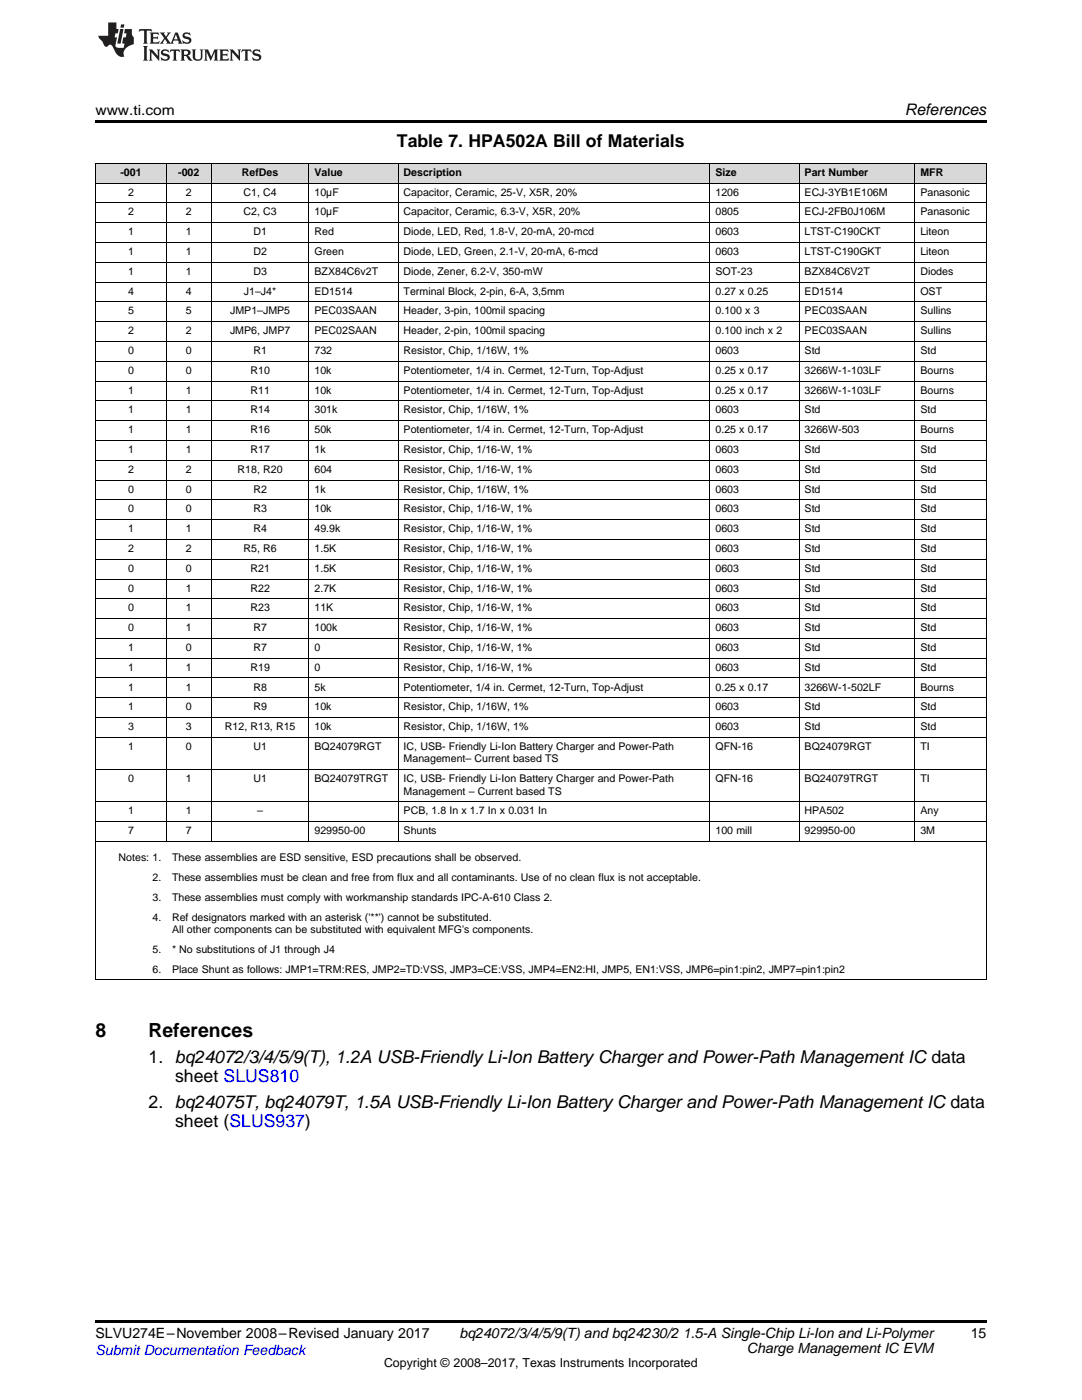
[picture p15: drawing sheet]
<svg xmlns="http://www.w3.org/2000/svg" width="216mm" height="279mm" viewBox="0 0 216 279" stroke-linecap="round" stroke-linejoin="round" font-family="sans-serif">
<defs><g id="words">
<g font-size="3.9">
<text x="19" y="206.9">8</text>
<text x="29.6" y="206.9">References</text>
</g>
<g font-size="3.5">
<text x="79.2" y="29.3">Table 7. HPA502A Bill of Materials</text>
<text x="29.6" y="212.1">1. bq24072/3/4/5/9(T), 1.2A USB-Friendly Li-Ion Battery Charger and Power-Path Management IC data</text>
<text x="34.9" y="215.9">sheet SLUS810</text>
<text x="29.6" y="221.1">2. bq24075T, bq24079T, 1.5A USB-Friendly Li-Ion Battery Charger and Power-Path Management IC data</text>
<text x="34.9" y="225">sheet (SLUS937)</text>
</g>
<text font-size="3.2" x="180.6" y="23">References</text>
<g font-size="2.8">
<text x="19" y="23">www.ti.com</text>
<text x="19" y="267.1">SLVU274E–November 2008–Revised January 2017</text>
<text x="91.7" y="267.1">bq24072/3/4/5/9(T) and bq24230/2</text>
<text x="136.3" y="267.1">1.5-A Single-Chip Li-Ion and Li-Polymer</text>
<text x="149" y="269.9">Charge Management IC EVM</text>
<text x="193.7" y="267">15</text>
</g>
<text font-size="2.8" fill="#00f" x="19" y="270.4">Submit Documentation Feedback</text>
<text font-size="2.5" x="76.6" y="272.7">Copyright © 2008–2017, Texas Instruments Incorporated</text>
<g font-size="2.1">
<text x="24" y="35.1">-001</text>
<text x="35.6" y="35.1">-002</text>
<text x="48.3" y="35.1">RefDes</text>
<text x="62.8" y="35.1">Value</text>
<text x="80.5" y="35.1">Description</text>
<text x="142.8" y="35.1">Size</text>
<text x="160.5" y="35.1">Part Number</text>
<text x="183.7" y="35.1">MFR</text>
<text x="25.5" y="39.1">2</text>
<text x="37.1" y="39.1">2</text>
<text x="48.6" y="39.1">C1, C4</text>
<text x="62.8" y="39.1">10µF</text>
<text x="80.5" y="39.1">Capacitor, Ceramic, 25-V, X5R, 20%</text>
<text x="142.8" y="39.1">1206</text>
<text x="160.5" y="39.1">ECJ-3YB1E106M</text>
<text x="183.7" y="39.1">Panasonic</text>
<text x="25.5" y="43">2</text>
<text x="25.5" y="47">1</text>
<text x="37.1" y="43">2</text>
<text x="37.1" y="47">1</text>
<text x="48.6" y="43">C2, C3</text>
<text x="50.6" y="47">D1</text>
<text x="62.8" y="43">10µF</text>
<text x="62.8" y="47">Red</text>
<text x="80.5" y="43">Capacitor, Ceramic, 6.3-V, X5R, 20%</text>
<text x="80.5" y="47">Diode, LED, Red, 1.8-V, 20-mA, 20-mcd</text>
<text x="142.8" y="43">0805</text>
<text x="142.8" y="47">0603</text>
<text x="160.5" y="43">ECJ-2FB0J106M</text>
<text x="160.5" y="47">LTST-C190CKT</text>
<text x="183.7" y="43">Panasonic</text>
<text x="183.7" y="47">Liteon</text>
<text x="25.5" y="50.9">1</text>
<text x="37.1" y="50.9">1</text>
<text x="50.6" y="50.9">D2</text>
<text x="62.8" y="50.9">Green</text>
<text x="80.5" y="50.9">Diode, LED, Green, 2.1-V, 20-mA, 6-mcd</text>
<text x="142.8" y="50.9">0603</text>
<text x="160.5" y="50.9">LTST-C190GKT</text>
<text x="183.7" y="50.9">Liteon</text>
<text x="25.5" y="54.9">1</text>
<text x="25.5" y="58.8">4</text>
<text x="37.1" y="54.9">1</text>
<text x="37.1" y="58.8">4</text>
<text x="48.7" y="58.8">J1–J4*</text>
<text x="50.6" y="54.9">D3</text>
<text x="62.8" y="54.9">BZX84C6v2T</text>
<text x="62.8" y="58.8">ED1514</text>
<text x="80.5" y="54.9">Diode, Zener, 6.2-V, 350-mW</text>
<text x="80.5" y="58.8">Terminal Block, 2-pin, 6-A, 3,5mm</text>
<text x="142.8" y="54.9">SOT-23</text>
<text x="142.8" y="58.8">0.27 x 0.25</text>
<text x="160.5" y="54.9">BZX84C6V2T</text>
<text x="160.5" y="58.8">ED1514</text>
<text x="183.7" y="54.9">Diodes</text>
<text x="183.7" y="58.8">OST</text>
<text x="25.5" y="62.8">5</text>
<text x="37.1" y="62.8">5</text>
<text x="45.9" y="62.8">JMP1–JMP5</text>
<text x="62.8" y="62.8">PEC03SAAN</text>
<text x="80.5" y="62.8">Header, 3-pin, 100mil spacing</text>
<text x="142.8" y="62.8">0.100 x 3</text>
<text x="160.5" y="62.8">PEC03SAAN</text>
<text x="183.7" y="62.8">Sullins</text>
<text x="25.5" y="66.7">2</text>
<text x="25.5" y="70.7">0</text>
<text x="37.1" y="66.7">2</text>
<text x="37.1" y="70.7">0</text>
<text x="45.9" y="66.7">JMP6, JMP7</text>
<text x="50.6" y="70.7">R1</text>
<text x="62.8" y="66.7">PEC02SAAN</text>
<text x="62.8" y="70.7">732</text>
<text x="80.5" y="66.7">Header, 2-pin, 100mil spacing</text>
<text x="80.5" y="70.7">Resistor, Chip, 1/16W, 1%</text>
<text x="142.8" y="66.7">0.100 inch x 2</text>
<text x="142.8" y="70.7">0603</text>
<text x="160.5" y="66.7">PEC03SAAN</text>
<text x="160.5" y="70.7">Std</text>
<text x="183.7" y="66.7">Sullins</text>
<text x="183.7" y="70.7">Std</text>
<text x="25.5" y="74.6">0</text>
<text x="37.1" y="74.6">0</text>
<text x="50" y="74.6">R10</text>
<text x="62.8" y="74.6">10k</text>
<text x="80.5" y="74.6">Potentiometer, 1/4 in. Cermet, 12-Turn, Top-Adjust</text>
<text x="142.8" y="74.6">0.25 x 0.17</text>
<text x="160.5" y="74.6">3266W-1-103LF</text>
<text x="183.7" y="74.6">Bourns</text>
<text x="25.5" y="78.6">1</text>
<text x="25.5" y="82.5">1</text>
<text x="37.1" y="78.6">1</text>
<text x="37.1" y="82.5">1</text>
<text x="50" y="78.6">R11</text>
<text x="50" y="82.5">R14</text>
<text x="62.8" y="78.6">10k</text>
<text x="62.8" y="82.5">301k</text>
<text x="80.5" y="78.6">Potentiometer, 1/4 in. Cermet, 12-Turn, Top-Adjust</text>
<text x="80.5" y="82.5">Resistor, Chip, 1/16W, 1%</text>
<text x="142.8" y="78.6">0.25 x 0.17</text>
<text x="142.8" y="82.5">0603</text>
<text x="160.5" y="78.6">3266W-1-103LF</text>
<text x="160.5" y="82.5">Std</text>
<text x="183.7" y="78.6">Bourns</text>
<text x="183.7" y="82.5">Std</text>
<text x="25.5" y="86.5">1</text>
<text x="37.1" y="86.5">1</text>
<text x="50" y="86.5">R16</text>
<text x="62.8" y="86.5">50k</text>
<text x="80.5" y="86.5">Potentiometer, 1/4 in. Cermet, 12-Turn, Top-Adjust</text>
<text x="142.8" y="86.5">0.25 x 0.17</text>
<text x="160.5" y="86.5">3266W-503</text>
<text x="183.7" y="86.5">Bourns</text>
<text x="25.5" y="90.4">1</text>
<text x="25.5" y="94.4">2</text>
<text x="37.1" y="90.4">1</text>
<text x="37.1" y="94.4">2</text>
<text x="47.4" y="94.4">R18, R20</text>
<text x="50" y="90.4">R17</text>
<text x="62.8" y="90.4">1k</text>
<text x="62.8" y="94.4">604</text>
<text x="80.5" y="90.4">Resistor, Chip, 1/16-W, 1%</text>
<text x="80.5" y="94.4">Resistor, Chip, 1/16-W, 1%</text>
<text x="142.8" y="90.4">0603</text>
<text x="142.8" y="94.4">0603</text>
<text x="160.5" y="90.4">Std</text>
<text x="160.5" y="94.4">Std</text>
<text x="183.7" y="90.4">Std</text>
<text x="183.7" y="94.4">Std</text>
<text x="25.5" y="98.3">0</text>
<text x="37.1" y="98.3">0</text>
<text x="50.6" y="98.3">R2</text>
<text x="62.8" y="98.3">1k</text>
<text x="80.5" y="98.3">Resistor, Chip, 1/16W, 1%</text>
<text x="142.8" y="98.3">0603</text>
<text x="160.5" y="98.3">Std</text>
<text x="183.7" y="98.3">Std</text>
<text x="25.5" y="102.3">0</text>
<text x="25.5" y="106.2">1</text>
<text x="37.1" y="102.3">0</text>
<text x="37.1" y="106.2">1</text>
<text x="50.6" y="102.3">R3</text>
<text x="50.6" y="106.2">R4</text>
<text x="62.8" y="102.3">10k</text>
<text x="62.8" y="106.2">49.9k</text>
<text x="80.5" y="102.3">Resistor, Chip, 1/16-W, 1%</text>
<text x="80.5" y="106.2">Resistor, Chip, 1/16-W, 1%</text>
<text x="142.8" y="102.3">0603</text>
<text x="142.8" y="106.2">0603</text>
<text x="160.5" y="102.3">Std</text>
<text x="160.5" y="106.2">Std</text>
<text x="183.7" y="102.3">Std</text>
<text x="183.7" y="106.2">Std</text>
<text x="25.5" y="110.2">2</text>
<text x="37.1" y="110.2">2</text>
<text x="48.6" y="110.2">R5, R6</text>
<text x="62.8" y="110.2">1.5K</text>
<text x="80.5" y="110.2">Resistor, Chip, 1/16-W, 1%</text>
<text x="142.8" y="110.2">0603</text>
<text x="160.5" y="110.2">Std</text>
<text x="183.7" y="110.2">Std</text>
<text x="25.5" y="114.1">0</text>
<text x="25.5" y="118.1">0</text>
<text x="37.1" y="114.1">0</text>
<text x="37.1" y="118.1">1</text>
<text x="50" y="114.1">R21</text>
<text x="50" y="118.1">R22</text>
<text x="62.8" y="114.1">1.5K</text>
<text x="62.8" y="118.1">2.7K</text>
<text x="80.5" y="114.1">Resistor, Chip, 1/16-W, 1%</text>
<text x="80.5" y="118.1">Resistor, Chip, 1/16-W, 1%</text>
<text x="142.8" y="114.1">0603</text>
<text x="142.8" y="118.1">0603</text>
<text x="160.5" y="114.1">Std</text>
<text x="160.5" y="118.1">Std</text>
<text x="183.7" y="114.1">Std</text>
<text x="183.7" y="118.1">Std</text>
<text x="25.5" y="122">0</text>
<text x="25.5" y="126">0</text>
<text x="37.1" y="122">1</text>
<text x="37.1" y="126">1</text>
<text x="50" y="122">R23</text>
<text x="50.6" y="126">R7</text>
<text x="62.8" y="122">11K</text>
<text x="62.8" y="126">100k</text>
<text x="80.5" y="122">Resistor, Chip, 1/16-W, 1%</text>
<text x="80.5" y="126">Resistor, Chip, 1/16-W, 1%</text>
<text x="142.8" y="122">0603</text>
<text x="142.8" y="126">0603</text>
<text x="160.5" y="122">Std</text>
<text x="160.5" y="126">Std</text>
<text x="183.7" y="122">Std</text>
<text x="183.7" y="126">Std</text>
<text x="25.5" y="129.9">1</text>
<text x="37.1" y="129.9">0</text>
<text x="50.6" y="129.9">R7</text>
<text x="62.8" y="129.9">0</text>
<text x="80.5" y="129.9">Resistor, Chip, 1/16-W, 1%</text>
<text x="142.8" y="129.9">0603</text>
<text x="160.5" y="129.9">Std</text>
<text x="183.7" y="129.9">Std</text>
<text x="25.5" y="133.9">1</text>
<text x="25.5" y="137.8">1</text>
<text x="37.1" y="133.9">1</text>
<text x="37.1" y="137.8">1</text>
<text x="50" y="133.9">R19</text>
<text x="50.6" y="137.8">R8</text>
<text x="62.8" y="133.9">0</text>
<text x="62.8" y="137.8">5k</text>
<text x="80.5" y="133.9">Resistor, Chip, 1/16-W, 1%</text>
<text x="80.5" y="137.8">Potentiometer, 1/4 in. Cermet, 12-Turn, Top-Adjust</text>
<text x="142.8" y="133.9">0603</text>
<text x="142.8" y="137.8">0.25 x 0.17</text>
<text x="160.5" y="133.9">Std</text>
<text x="160.5" y="137.8">3266W-1-502LF</text>
<text x="183.7" y="133.9">Std</text>
<text x="183.7" y="137.8">Bourns</text>
<text x="25.5" y="141.8">1</text>
<text x="37.1" y="141.8">0</text>
<text x="50.6" y="141.8">R9</text>
<text x="62.8" y="141.8">10k</text>
<text x="80.5" y="141.8">Resistor, Chip, 1/16W, 1%</text>
<text x="142.8" y="141.8">0603</text>
<text x="160.5" y="141.8">Std</text>
<text x="183.7" y="141.8">Std</text>
<text x="25.5" y="145.7">3</text>
<text x="25.5" y="149.7">1</text>
<text x="37.1" y="145.7">3</text>
<text x="37.1" y="149.7">0</text>
<text x="44.9" y="145.7">R12, R13, R15</text>
<text x="50.6" y="149.7">U1</text>
<text x="62.8" y="145.7">10k</text>
<text x="62.8" y="149.7">BQ24079RGT</text>
<text x="80.5" y="145.7">Resistor, Chip, 1/16W, 1%</text>
<text x="80.5" y="149.7">IC, USB- Friendly Li-Ion Battery Charger and Power-Path</text>
<text x="142.8" y="145.7">0603</text>
<text x="142.8" y="149.7">QFN-16</text>
<text x="160.5" y="145.7">Std</text>
<text x="160.5" y="149.7">BQ24079RGT</text>
<text x="183.7" y="145.7">Std</text>
<text x="183.7" y="149.7">TI</text>
<text x="80.5" y="152.2">Management– Current based TS</text>
<text x="25.5" y="156.1">0</text>
<text x="37.1" y="156.1">1</text>
<text x="50.6" y="156.1">U1</text>
<text x="62.8" y="156.1">BQ24079TRGT</text>
<text x="80.5" y="156.1">IC, USB- Friendly Li-Ion Battery Charger and Power-Path</text>
<text x="80.5" y="158.6">Management – Current based TS</text>
<text x="142.8" y="156.1">QFN-16</text>
<text x="160.5" y="156.1">BQ24079TRGT</text>
<text x="183.7" y="156.1">TI</text>
<text x="25.5" y="162.5">1</text>
<text x="25.5" y="166.5">7</text>
<text x="37.1" y="162.5">1</text>
<text x="37.1" y="166.5">7</text>
<text x="51.3" y="162.5">–</text>
<text x="62.8" y="166.5">929950-00</text>
<text x="80.5" y="162.5">PCB, 1.8 In x 1.7 In x 0.031 In</text>
<text x="80.5" y="166.5">Shunts</text>
<text x="142.8" y="166.5">100 mill</text>
<text x="160.5" y="162.5">HPA502</text>
<text x="160.5" y="166.5">929950-00</text>
<text x="183.7" y="162.5">Any</text>
<text x="183.7" y="166.5">3M</text>
<text x="23.7" y="171.9">Notes: 1.</text>
<text x="34.3" y="171.9">These assemblies are ESD sensitive, ESD precautions shall be observed.</text>
<text x="30.4" y="175.9">2.</text>
<text x="30.4" y="179.8">3.</text>
<text x="34.3" y="175.9">These assemblies must be clean and free from flux and all contaminants. Use of no clean flux is not acceptable.</text>
<text x="34.3" y="179.8">These assemblies must comply with workmanship standards IPC-A-610 Class 2.</text>
<text x="30.4" y="183.8">4.</text>
<text x="34.3" y="183.8">Ref designators marked with an asterisk ('**') cannot be substituted.</text>
<text x="30.4" y="190.2">5.</text>
<text x="34.3" y="186.2">All other components can be substituted with equivalent MFG's components.</text>
<text x="34.3" y="190.2">* No substitutions of J1 through J4</text>
<text x="30.4" y="194.1">6.</text>
<text x="34.3" y="194.1">Place Shunt as follows: JMP1=TRM:RES, JMP2=TD:VSS, JMP3=CE:VSS, JMP4=EN2:HI, JMP5, EN1:VSS, JMP6=pin1:pin2, JMP7=pin1:pin2</text>
</g>
</g></defs>
<g fill="#d8d8d8">
<path d="M19 32.6h14.3v4h-14.3z"/>
<path d="M33.3 32.6h8.9v4h-8.9z"/>
<path d="M42.2 32.6h19.5v4h-19.5z"/>
<path d="M61.7 32.6h17.8v4h-17.8z"/>
<path d="M79.5 32.6h62.2v4h-62.2z"/>
<path d="M141.7 32.6h17.8v4h-17.8z"/>
<path d="M159.5 32.6h23.1v4h-23.1z"/>
<path d="M182.6 32.6h14.2v4h-14.2z"/>
</g>
<path d="M19 24h177.8v.6h-177.8zM19 168h.2v1.4h-.2zM196.7 168h.1v1.4h-.1zM19 263.5h177.8v.6h-177.8z" fill="#000"/>
<g fill="none" stroke="#000" stroke-width=".2">
<path d="M19 36.5h177.8M19 32.6h177.8M19.1 32.6v135.4M33.2 32.6v135.4M42.1 32.6v135.4M61.6 32.6v135.4M79.4 32.6v135.4M141.7 32.6v135.4M159.4 32.6v135.4M182.5 32.6v135.4M196.8 32.6v135.4M19 56.3h177.8"/>
<path d="M19 52.3h177.8M19 48.4h177.8M19 44.4h177.8M19 40.5h177.8M19 80h177.8M19 76h177.8M19 72.1h177.8M19 68.1h177.8M19 64.2h177.8M19 60.2h177.8M19 99.7h177.8M19 95.8h177.8"/>
<path d="M19 91.8h177.8M19 87.9h177.8M19 83.9h177.8M19 119.5h177.8M19 115.6h177.8M19 111.6h177.8M19 107.7h177.8M19 103.7h177.8M19 139.3h177.8M19 135.3h177.8M19 131.4h177.8M19 127.4h177.8"/>
<path d="M19 123.5h177.8M19 153.6h177.8M19 147.2h177.8M19 143.2h177.8M19 167.9h177.8M19 164h177.8M19 160h177.8M19.1 169.4v26.2M196.8 169.4v26.2M19 195.6h177.8"/>
</g>
<g fill="#231f20">
<path d="M27.8 5.8l-.1 .6 .5-.3h.5l.1 .2v2.1l-.3 .3h1l-.2-.3v-2.1v-.2h.6l.4 .3-.1-.6zM29.9 6.5l.2 .4v1.5l-.2 .3h1.8l.1-.5a1.04 1.04 0 0 1-1.2 .1v-.6h.5l.4 .2v-.7l-.4 .2h-.5v-.6h.8l.3 .2-.1-.5zM31.9 6.5l.9 1.1-1 1.1h.9l-.2-.2 .4-.7 .5 .7-.2 .2h1.5l-.2-.2 .1-.4h.9l.2 .4-.2 .2h.9l-.2-.3-.7-1.9h-.5l-.9 2.1-.8-1.1 .8-1h-.8l.2 .3-.4 .5-.4-.6 .2-.2zM35.1 6.9l.4 .9h-.8zM36.6 6.6a.63 .63 0 0 0-.2 .7 .63 .63 0 0 0 .6 .4l.6 .2 .2 .2a.75 .75 0 0 1-.8 .4 .75 .75 0 0 1-.6-.5l.1 .7 .2-.1a1.11 1.11 0 0 0 1.5-.5 1.13 1.13 0 0 0-1.3-.9v-.3a1.04 1.04 0 0 1 1.1 .2l-.1-.6-.2 .1-.5-.1zM28.5 9.2l.3 .3v2.2l-.3 .4h1l-.2-.4v-2.2l.2-.3zM29.7 9.9l.2 .3v1.5l-.2 .4h.7l-.2-.4v-1.3l1.6 1.7v-1.9l.2-.3h-.7l.2 .3v.9l-1.1-1.2zM32.3 10a.62 .62 0 0 0-.2 .7 .62 .62 0 0 0 .6 .4l.6 .2 .2 .2a.76 .76 0 0 1-.8 .4 .76 .76 0 0 1-.6-.5l.1 .7 .2-.1a1.11 1.11 0 0 0 1.5-.6 1.13 1.13 0 0 0-1.3-.8v-.3a1.04 1.04 0 0 1 1.1 .1l-.1-.5-.2 .1-.5-.2zM34 9.9l-.1 .6a.61 .61 0 0 1 .7-.3l.1 1.5-.3 .4h1l-.3-.4 .1-1.5a.63 .63 0 0 1 .7 .3l-.1-.6zM36 9.9l.2 .3v1.5l-.2 .4h.9l-.2-.2v-.7l.6 .2a.76 .76 0 0 0 1.1 .6l-1-.9a.58 .58 0 0 0 .6-.6 .58 .58 0 0 0-.5-.6zM36.7 10.2l.1-.1a.45 .45 0 0 1 .6 .1 .45 .45 0 0 1 .1 .5l-.8 .2zM38.2 9.9l.2 .2a2.17 2.17 0 0 0 .4 1.9 .99 .99 0 0 0 1.6-.7v-1.1l.2-.3h-.7l.1 .2a1.92 1.92 0 0 1-.1 1.7 .6 .6 0 0 1-1-.5v-1.1l.2-.3zM40.7 9.9l.2 .3v1.5l-.2 .4h.7l-.2-.4v-1.4l.8 1.8 .9-1.8v1.4l-.2 .4h.9l-.3-.4v-1.5l.3-.3h-.8l-.6 1.4-.7-1.4zM43.7 9.9l.3 .3v1.5l-.3 .4h1.9l.1-.6a1.04 1.04 0 0 1-1.3 .2v-.6h.6l.4 .1v-.6l-.4 .2h-.6l.1-.6h.7l.4 .2-.1-.5zM45.8 9.9l.2 .3v1.5l-.2 .4h.8l-.3-.4v-1.3l1.6 1.7v-1.9l.2-.3h-.7l.2 .3v.9l-1.1-1.2zM48.3 9.9l-.1 .6a.61 .61 0 0 1 .7-.3v1.5l-.2 .4h.9l-.2-.4v-1.5a.63 .63 0 0 1 .8 .3l-.1-.6zM50.6 10a.62 .62 0 0 0-.2 .7 .62 .62 0 0 0 .6 .4l.6 .2 .1 .2a.76 .76 0 0 1-.7 .4 .76 .76 0 0 1-.6-.5l.1 .7 .1-.1a1.11 1.11 0 0 0 1.5-.6 1.13 1.13 0 0 0-1.2-.8l-.1-.3a1.04 1.04 0 0 1 1.2 .1l-.2-.5-.1 .1-.5-.2z"/>
<path d="M21.6 4.5v2.6h-2l.1 .4 .8 .9a.91 .91 0 0 0 .9 .9 .56 .56 0 0 1 .5-.4 .56 .56 0 0 1 .5 .3l.4 .8a1.53 1.53 0 0 0 2 1.3 1.54 1.54 0 0 1 1-2.1l.9-.4-.1-1.4a1.52 1.52 0 0 1-.3-1.6h-1.4l-.1 .9h.5l-.2 .8h-.5l-.2 .9v.2l.4 .1-.1 .9a1.93 1.93 0 0 1-1.6-.3l.2-1.8h-.4l.1-.8h.5l.2-.9h-.5v-1.3zM24 5.8l-.6 2.9h.7l.5-2.9zM24.2 4.9l-.2 .6h.7l.1-.6z"/>
</g>
<use href="#words"/>
</svg>
